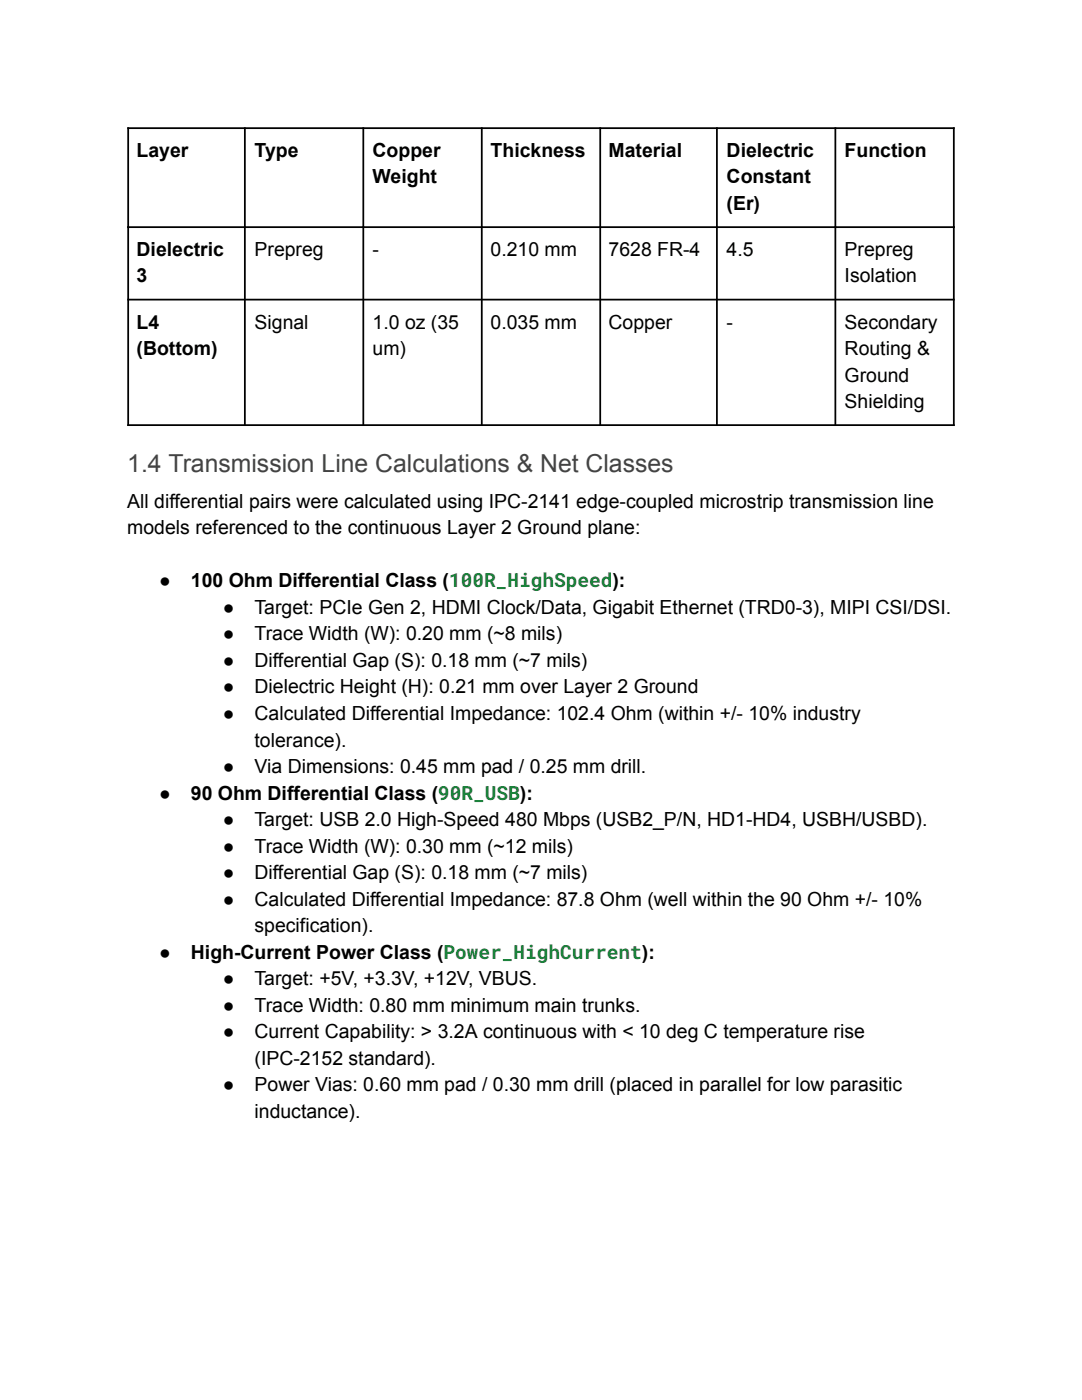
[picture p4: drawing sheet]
<svg xmlns="http://www.w3.org/2000/svg" width="216mm" height="279mm" viewBox="0 0 216 279" stroke-linecap="round" stroke-linejoin="round" font-family="sans-serif">
<defs><g id="words">
<text font-size="4.9" fill="#434343" x="25.4" y="94.2">1.4 Transmission Line Calculations &amp; Net Classes</text>
<g font-size="3.9">
<text x="27.3" y="31.2">Layer</text>
<text x="50.8" y="31.2">Type</text>
<text x="74.3" y="31.2">Copper</text>
<text x="97.9" y="31.2">Thickness</text>
<text x="121.4" y="31.2">Material</text>
<text x="145" y="31.2">Dielectric</text>
<text x="168.5" y="31.2">Function</text>
<text x="74.3" y="36.5">Weight</text>
<text x="145" y="36.5">Constant</text>
<text x="145" y="41.8">(Er)</text>
<text x="27.3" y="51.1">Dielectric</text>
<text x="50.8" y="51.1">Prepreg</text>
<text x="74.3" y="51.1">-</text>
<text x="97.9" y="51.1">0.210 mm</text>
<text x="121.4" y="51.1">7628 FR-4</text>
<text x="145" y="51.1">4.5</text>
<text x="168.5" y="51.1">Prepreg</text>
<text x="27.3" y="56.4">3</text>
<text x="168.5" y="56.4">Isolation</text>
<text x="27.3" y="65.6">L4</text>
<text x="50.8" y="65.6">Signal</text>
<text x="74.3" y="65.6">1.0 oz (35</text>
<text x="97.9" y="65.6">0.035 mm</text>
<text x="121.4" y="65.6">Copper</text>
<text x="145" y="65.6">-</text>
<text x="168.5" y="65.6">Secondary</text>
<text x="27.3" y="70.9">(Bottom)</text>
<text x="74.3" y="70.9">um)</text>
<text x="168.5" y="70.9">Routing &amp;</text>
<text x="168.5" y="76.2">Ground</text>
<text x="168.5" y="81.5">Shielding</text>
<text x="25.4" y="101.4">All differential pairs were calculated using IPC-2141 edge-coupled microstrip transmission line</text>
<text x="25.4" y="106.6">models referenced to the continuous Layer 2 Ground plane:</text>
<text x="31.7" y="117.2">●</text>
<text x="38.1" y="117.2">100 Ohm Differential Class (100R_HighSpeed):</text>
<text x="44.4" y="122.5">●</text>
<text x="50.8" y="122.5">Target: PCIe Gen 2, HDMI Clock/Data, Gigabit Ethernet (TRD0-3), MIPI CSI/DSI.</text>
<text x="44.4" y="127.8">●</text>
<text x="50.8" y="127.8">Trace Width (W): 0.20 mm (~8 mils)</text>
<text x="44.4" y="133.1">●</text>
<text x="50.8" y="133.1">Differential Gap (S): 0.18 mm (~7 mils)</text>
<text x="44.4" y="138.4">●</text>
<text x="44.4" y="143.7">●</text>
<text x="50.8" y="138.4">Dielectric Height (H): 0.21 mm over Layer 2 Ground</text>
<text x="50.8" y="143.7">Calculated Differential Impedance: 102.4 Ohm (within +/- 10% industry</text>
<text x="50.8" y="149">tolerance).</text>
<text x="44.4" y="154.3">●</text>
<text x="50.8" y="154.3">Via Dimensions: 0.45 mm pad / 0.25 mm drill.</text>
<text x="31.7" y="159.6">●</text>
<text x="38.1" y="159.6">90 Ohm Differential Class (90R_USB):</text>
<text x="44.4" y="164.9">●</text>
<text x="50.8" y="164.9">Target: USB 2.0 High-Speed 480 Mbps (USB2_P/N, HD1-HD4, USBH/USBD).</text>
<text x="44.4" y="170.1">●</text>
<text x="50.8" y="170.1">Trace Width (W): 0.30 mm (~12 mils)</text>
<text x="44.4" y="175.4">●</text>
<text x="50.8" y="175.4">Differential Gap (S): 0.18 mm (~7 mils)</text>
<text x="44.4" y="180.7">●</text>
<text x="50.8" y="180.7">Calculated Differential Impedance: 87.8 Ohm (well within the 90 Ohm +/- 10%</text>
<text x="31.7" y="191.3">●</text>
<text x="38.1" y="191.3">High-Current Power Class (Power_HighCurrent):</text>
<text x="50.8" y="186">specification).</text>
<text x="44.4" y="196.6">●</text>
<text x="50.8" y="196.6">Target: +5V, +3.3V, +12V, VBUS.</text>
<text x="44.4" y="201.9">●</text>
<text x="50.8" y="201.9">Trace Width: 0.80 mm minimum main trunks.</text>
<text x="44.4" y="207.2">●</text>
<text x="50.8" y="207.2">Current Capability: &gt; 3.2A continuous with &lt; 10 deg C temperature rise</text>
<text x="50.8" y="212.5">(IPC-2152 standard).</text>
<text x="44.4" y="217.8">●</text>
<text x="50.8" y="217.8">Power Vias: 0.60 mm pad / 0.30 mm drill (placed in parallel for low parasitic</text>
<text x="50.8" y="223.1">inductance).</text>
</g>
</g></defs>
<path d="M25.4 25.6h165.1M25.6 25.4v59.6M48.9 25.4v59.6M72.5 25.4v59.6M96.1 25.4v59.6M119.8 25.4v59.6M143.1 25.4v59.6M166.7 25.4v59.6M190.3 25.4v59.6M25.4 45.3h165.1M25.4 59.8h165.1M25.4 84.8h165.1" fill="none" stroke="#000" stroke-width=".35"/>
<use href="#words"/>
</svg>
